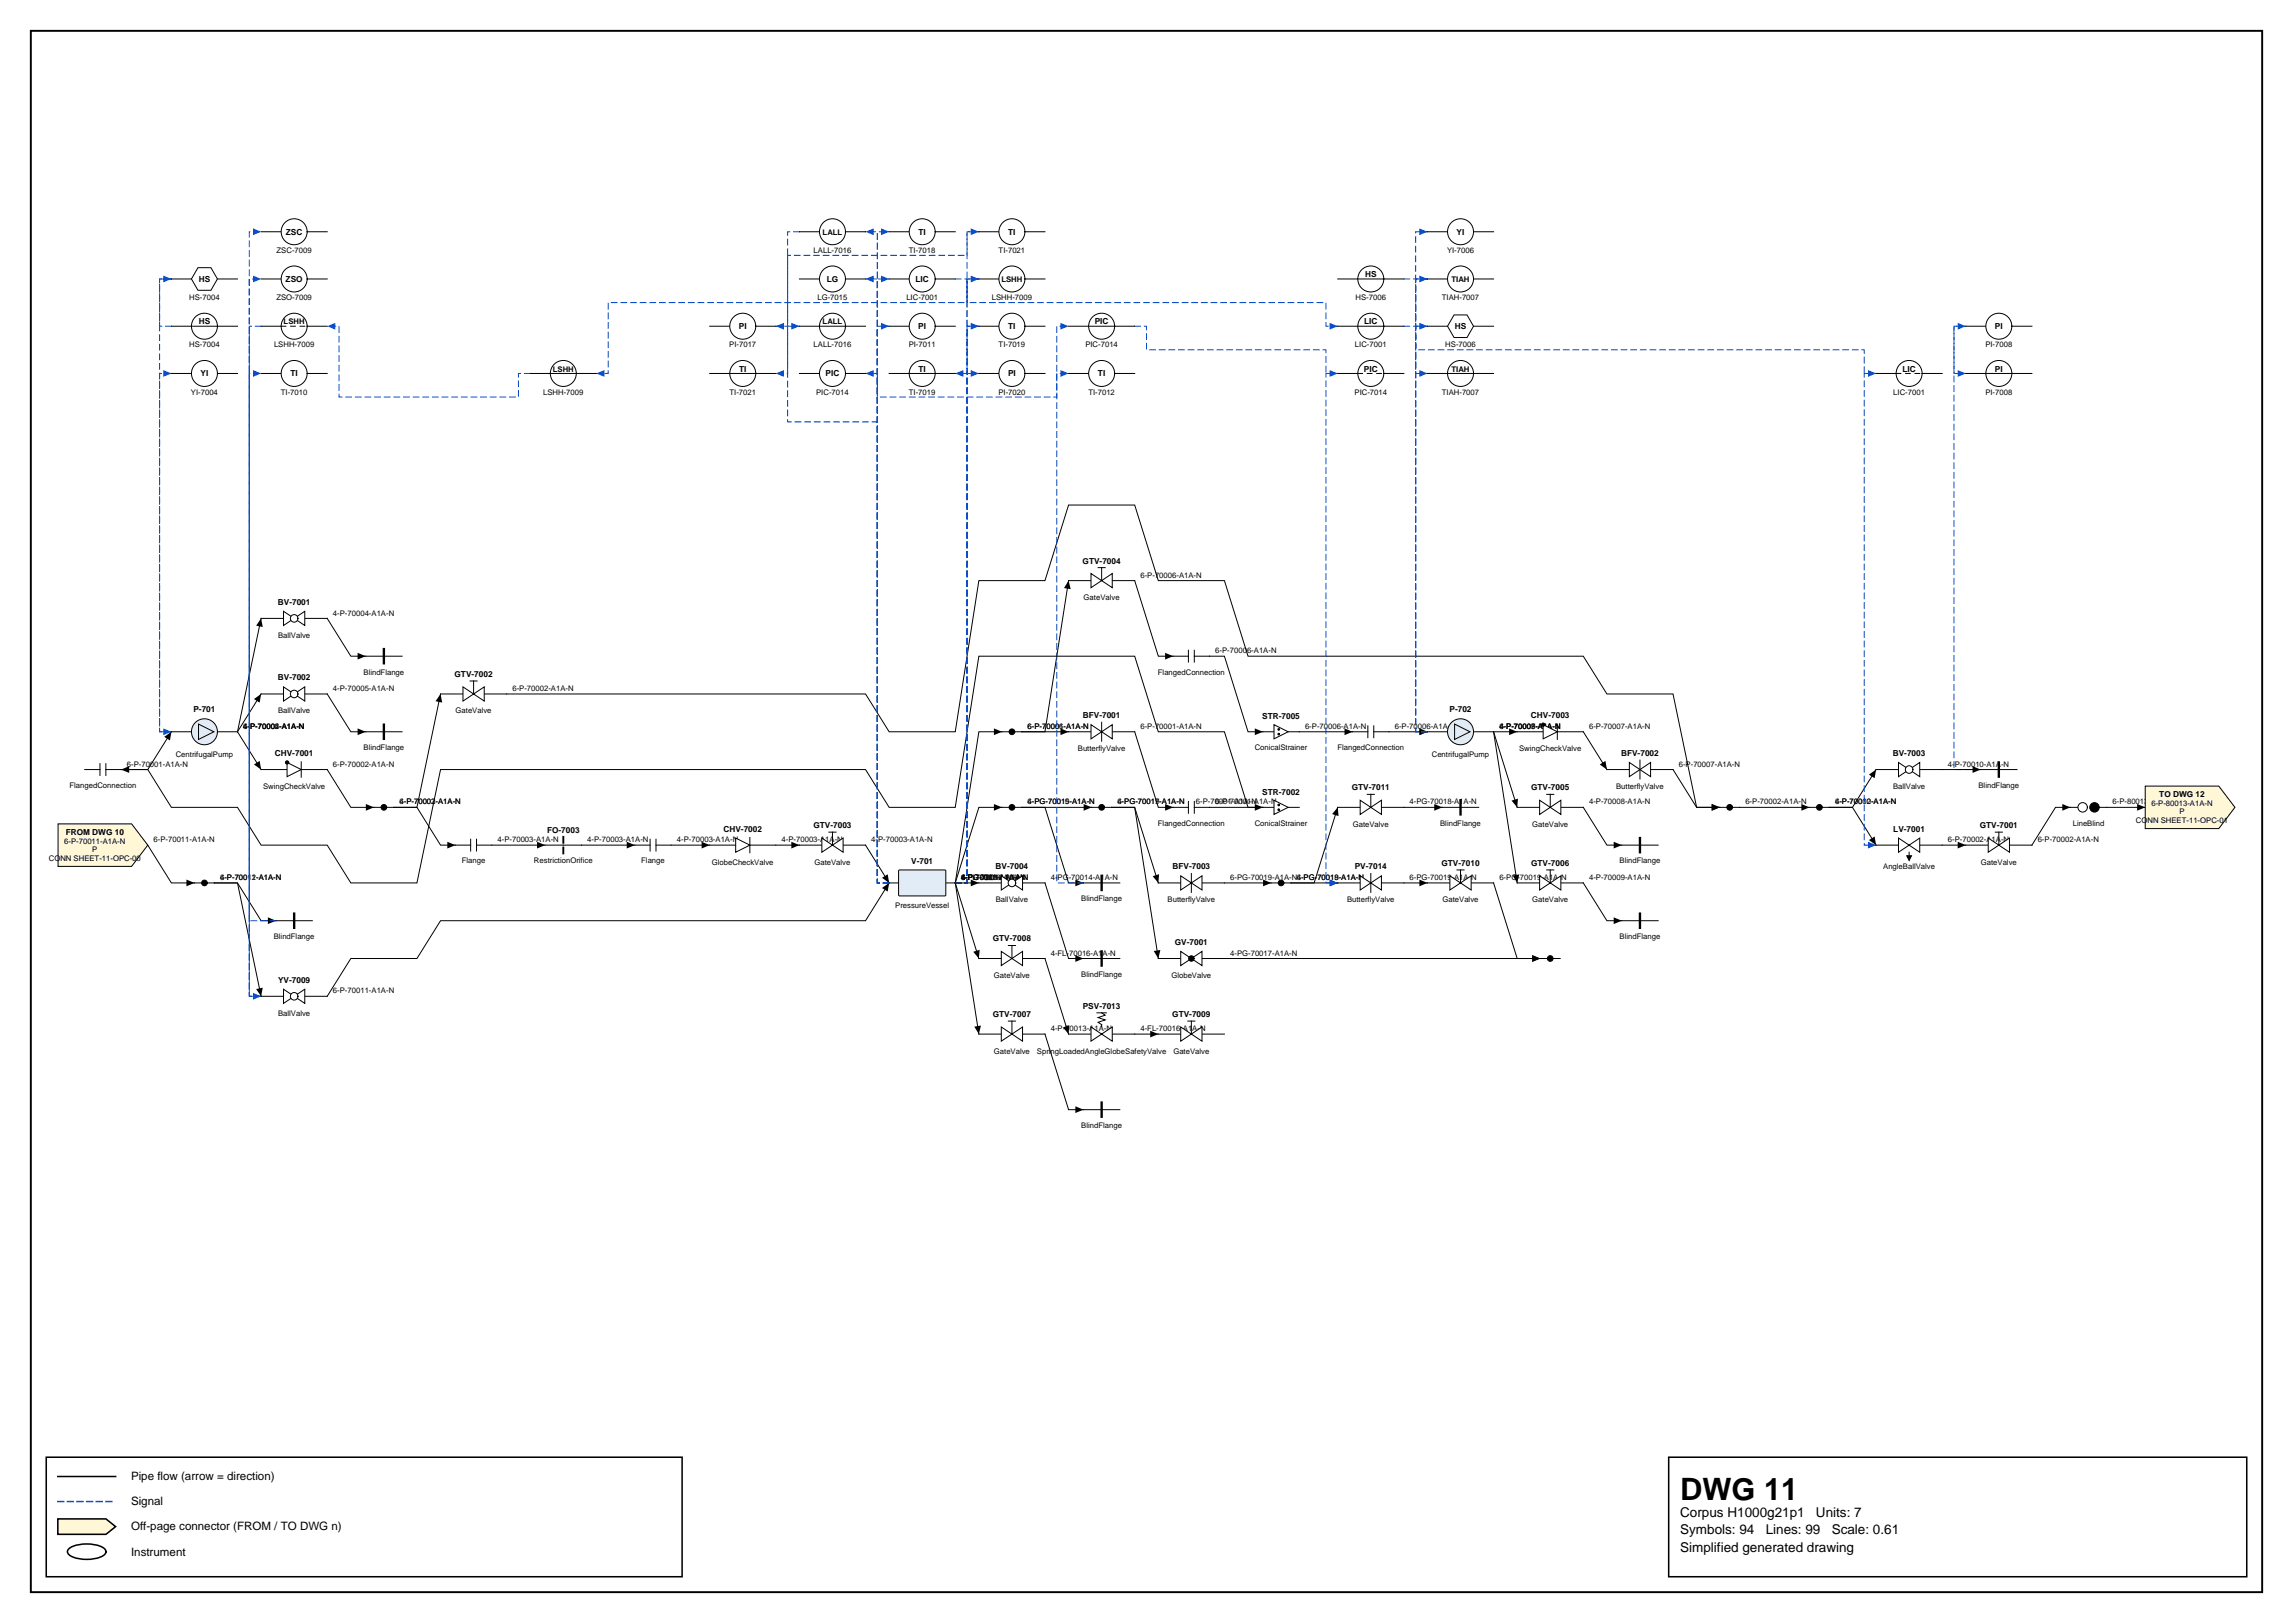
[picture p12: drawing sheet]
<svg xmlns="http://www.w3.org/2000/svg" width="420mm" height="297mm" viewBox="0 0 420 297" stroke-linecap="round" stroke-linejoin="round" font-family="sans-serif">
<defs><g id="words">
<text font-size="5.6" x="307.6" y="274.5">DWG 11</text>
<g font-size="2.5">
<text x="307.6" y="277.6">Corpus H1000g21p1</text>
<text x="307.6" y="280.8">Symbols: 94</text>
<text x="323.3" y="280.8">Lines: 99</text>
<text x="332.5" y="277.6">Units: 7</text>
<text x="335.3" y="280.8">Scale: 0.61</text>
<text x="307.6" y="284">Simplified generated drawing</text>
</g>
<g font-size="2.1">
<text x="24" y="270.9">Pipe flow (arrow = direction)</text>
<text x="24" y="275.5">Signal</text>
<text x="24" y="280.1">Off-page connector (FROM / TO DWG n)</text>
<text x="24" y="284.7">Instrument</text>
</g>
<g font-size="1.5">
<text x="52.3" y="42.9">ZSC</text>
<text x="168.2" y="42.9">TI</text>
<text x="184.6" y="42.9">TI</text>
<text x="266.7" y="42.9">YI</text>
<text x="36.4" y="51.6">HS</text>
<text x="52.3" y="51.6">ZSO</text>
<text x="151.4" y="51.6">LG</text>
<text x="167.6" y="51.6">LIC</text>
<text x="249.9" y="50.7">HS</text>
<text x="36.4" y="59.4">HS</text>
<text x="200.4" y="59.4">PIC</text>
<text x="249.7" y="59.4">LIC</text>
<text x="135.3" y="60.2">PI</text>
<text x="168.1" y="60.2">PI</text>
<text x="184.6" y="60.2">TI</text>
<text x="266.3" y="60.2">HS</text>
<text x="365.2" y="60.2">PI</text>
<text x="36.7" y="68.9">YI</text>
<text x="53.2" y="68.9">TI</text>
<text x="135.3" y="68">TI</text>
<text x="151.2" y="68.9">PIC</text>
<text x="168.2" y="68">TI</text>
<text x="184.5" y="68.9">PI</text>
<text x="201" y="68.9">TI</text>
<text x="249.7" y="68">PIC</text>
<text x="348.3" y="68">LIC</text>
<text x="365.2" y="68">PI</text>
<text x="198.2" y="103.1">GTV-7004</text>
<text x="50.9" y="110.7">BV-7001</text>
<text x="50.9" y="124.5">BV-7002</text>
<text x="83.2" y="123.9">GTV-7002</text>
<text x="35.4" y="130.4">P-701</text>
<text x="198.2" y="131.5">BFV-7001</text>
<text x="231.1" y="131.7">STR-7005</text>
<text x="265.4" y="130.4">P-702</text>
<text x="280.3" y="131.5">CHV-7003</text>
<text x="50.3" y="138.4">CHV-7001</text>
<text x="296.8" y="138.4">BFV-7002</text>
<text x="346.5" y="138.4">BV-7003</text>
<text x="231.1" y="145.5">STR-7002</text>
<text x="247.5" y="144.6">GTV-7011</text>
<text x="280.3" y="144.6">GTV-7005</text>
<text x="395.3" y="146">TO DWG 12</text>
<text x="12" y="152.9">FROM DWG 10</text>
<text x="100.1" y="152.4">FO-7003</text>
<text x="132.5" y="152.2">CHV-7002</text>
<text x="148.9" y="151.6">GTV-7003</text>
<text x="346.6" y="152.2">LV-7001</text>
<text x="362.5" y="151.6">GTV-7001</text>
<text x="166.8" y="158">V-701</text>
<text x="182.3" y="159.1">BV-7004</text>
<text x="214.7" y="159.1">BFV-7003</text>
<text x="248" y="159.1">PV-7014</text>
<text x="263.9" y="158.5">GTV-7010</text>
<text x="280.3" y="158.5">GTV-7006</text>
<text x="181.8" y="172.3">GTV-7008</text>
<text x="215.1" y="172.9">GV-7001</text>
<text x="50.9" y="179.9">YV-7009</text>
<text x="198.2" y="184.6">PSV-7013</text>
<text x="181.8" y="186.1">GTV-7007</text>
<text x="214.6" y="186.1">GTV-7009</text>
</g>
<g font-size="1.4">
<text x="50.6" y="46.3">ZSC-7009</text>
<text x="149" y="46.3">LALL-7016</text>
<text x="150.6" y="42.9">LALL</text>
<text x="166.4" y="46.3">TI-7018</text>
<text x="182.8" y="46.3">TI-7021</text>
<text x="264.9" y="46.3">YI-7006</text>
<text x="183.3" y="51.6">LSHH</text>
<text x="265.7" y="51.6">TIAH</text>
<text x="34.6" y="54.9">HS-7004</text>
<text x="50.6" y="54.9">ZSO-7009</text>
<text x="51.9" y="59.4">LSHH</text>
<text x="149.7" y="54.9">LG-7015</text>
<text x="150.6" y="59.4">LALL</text>
<text x="165.9" y="54.9">LIC-7001</text>
<text x="181.6" y="54.9">LSHH-7009</text>
<text x="248.2" y="54.9">HS-7006</text>
<text x="264" y="54.9">TIAH-7007</text>
<text x="34.6" y="63.6">HS-7004</text>
<text x="50.2" y="63.6">LSHH-7009</text>
<text x="133.5" y="63.6">PI-7017</text>
<text x="149" y="63.6">LALL-7016</text>
<text x="166.4" y="63.6">PI-7011</text>
<text x="182.8" y="63.6">TI-7019</text>
<text x="198.7" y="63.6">PIC-7014</text>
<text x="248.1" y="63.6">LIC-7001</text>
<text x="264.6" y="63.6">HS-7006</text>
<text x="363.5" y="63.6">PI-7008</text>
<text x="101.2" y="68">LSHH</text>
<text x="265.7" y="68">TIAH</text>
<text x="35" y="72.2">YI-7004</text>
<text x="51.4" y="72.2">TI-7010</text>
<text x="99.4" y="72.2">LSHH-7009</text>
<text x="133.6" y="72.2">TI-7021</text>
<text x="149.4" y="72.2">PIC-7014</text>
<text x="166.4" y="72.2">TI-7019</text>
<text x="182.8" y="72.2">PI-7020</text>
<text x="199.3" y="72.2">TI-7012</text>
<text x="248" y="72.2">PIC-7014</text>
<text x="264" y="72.2">TIAH-7007</text>
<text x="346.6" y="72.2">LIC-7001</text>
<text x="363.5" y="72.2">PI-7008</text>
<text x="208.8" y="105.7">6-P-70006-A1A-N</text>
<text x="61" y="112.6">4-P-70004-A1A-N</text>
<text x="198.4" y="109.8">GateValve</text>
<text x="50.9" y="116.7">BallValve</text>
<text x="222.5" y="119.6">6-P-70006-A1A-N</text>
<text x="66.6" y="123.4">BlindFlange</text>
<text x="212" y="123.4">FlangedConnection</text>
<text x="50.9" y="130.6">BallValve</text>
<text x="61" y="126.5">4-P-70005-A1A-N</text>
<text x="83.4" y="130.6">GateValve</text>
<text x="93.8" y="126.5">6-P-70002-A1A-N</text>
<text x="44.5" y="133.4">6-P-70002-A1A-N</text>
<text x="44.5" y="133.4">4-P-70005-A1A-N</text>
<text x="44.5" y="133.4">4-P-70004-A1A-N</text>
<text x="66.6" y="137.3">BlindFlange</text>
<text x="188.1" y="133.4">6-P-70001-A1A-N</text>
<text x="188.1" y="133.4">6-P-70006-A1A-N</text>
<text x="197.3" y="137.5">ButterflyValve</text>
<text x="208.8" y="133.4">6-P-70001-A1A-N</text>
<text x="229.7" y="137.3">ConicalStrainer</text>
<text x="238.9" y="133.4">6-P-70006-A1A-N</text>
<text x="244.8" y="137.3">FlangedConnection</text>
<text x="255.4" y="133.4">6-P-70006-A1A-N</text>
<text x="274.5" y="133.4">4-P-70009-A1A-N</text>
<text x="274.5" y="133.4">4-P-70008-A1A-N</text>
<text x="274.5" y="133.4">6-P-70007-A1A-N</text>
<text x="278.1" y="137.5">SwingCheckValve</text>
<text x="290.9" y="133.4">6-P-70007-A1A-N</text>
<text x="23.2" y="140.3">6-P-70001-A1A-N</text>
<text x="32.2" y="138.6">CentrifugalPump</text>
<text x="61" y="140.3">6-P-70002-A1A-N</text>
<text x="262.1" y="138.6">CentrifugalPump</text>
<text x="307.4" y="140.3">6-P-70007-A1A-N</text>
<text x="356.6" y="140.3">4-P-70010-A1A-N</text>
<text x="12.7" y="144.2">FlangedConnection</text>
<text x="48.2" y="144.4">SwingCheckValve</text>
<text x="73.2" y="147.2">6-P-70002-A1A-N</text>
<text x="73.2" y="147.2">4-P-70003-A1A-N</text>
<text x="188.1" y="147.2">6-PG-70019-A1A-N</text>
<text x="188.1" y="147.2">4-PG-70015-A1A-N</text>
<text x="204.6" y="147.2">6-PG-70019-A1A-N</text>
<text x="204.6" y="147.2">4-PG-70017-A1A-N</text>
<text x="218.9" y="147.2">6-P-70001-A1A-N</text>
<text x="222.5" y="147.2">6-P-70001-A1A-N</text>
<text x="258.1" y="147.2">4-PG-70018-A1A-N</text>
<text x="290.9" y="147.2">4-P-70008-A1A-N</text>
<text x="295.9" y="144.4">ButterflyValve</text>
<text x="319.5" y="147.2">6-P-70002-A1A-N</text>
<text x="336" y="147.2">6-P-70002-A1A-N</text>
<text x="336" y="147.2">4-P-70010-A1A-N</text>
<text x="346.6" y="144.4">BallValve</text>
<text x="362.2" y="144.2">BlindFlange</text>
<text x="386.8" y="147.2">6-P-80013-A1A-N</text>
<text x="393.9" y="147.5">6-P-80013-A1A-N</text>
<text x="399" y="149">P</text>
<text x="11.8" y="154.4">6-P-70011-A1A-N</text>
<text x="16.9" y="155.9">P</text>
<text x="28.1" y="154.1">6-P-70011-A1A-N</text>
<text x="91.1" y="154.1">4-P-70003-A1A-N</text>
<text x="107.5" y="154.1">4-P-70003-A1A-N</text>
<text x="123.9" y="154.1">4-P-70003-A1A-N</text>
<text x="143.1" y="154.1">4-P-70003-A1A-N</text>
<text x="159.5" y="154.1">4-P-70003-A1A-N</text>
<text x="212" y="151.1">FlangedConnection</text>
<text x="229.7" y="151.1">ConicalStrainer</text>
<text x="247.7" y="151.3">GateValve</text>
<text x="263.7" y="151.1">BlindFlange</text>
<text x="280.5" y="151.3">GateValve</text>
<text x="356.6" y="154.1">6-P-70002-A1A-N</text>
<text x="373.1" y="154.1">6-P-70002-A1A-N</text>
<text x="379.5" y="151.1">LineBlind</text>
<text x="391.1" y="150.6">CONN SHEET-11-OPC-01</text>
<text x="8.9" y="157.5">CONN SHEET-11-OPC-00</text>
<text x="40.3" y="161.1">6-P-70011-A1A-N</text>
<text x="40.3" y="161.1">4-P-70012-A1A-N</text>
<text x="84.6" y="158">Flange</text>
<text x="97.8" y="158">RestrictionOrifice</text>
<text x="117.4" y="158">Flange</text>
<text x="130.3" y="158.2">GlobeCheckValve</text>
<text x="149.1" y="158.2">GateValve</text>
<text x="175.9" y="161.1">4-FL-70016-A1A-N</text>
<text x="175.9" y="161.1">6-P-70001-A1A-N</text>
<text x="175.9" y="161.1">6-PG-70019-A1A-N</text>
<text x="175.9" y="161.1">4-P-70013-A1A-N</text>
<text x="175.9" y="161.1">4-PG-70014-A1A-N</text>
<text x="192.4" y="161.1">4-PG-70014-A1A-N</text>
<text x="225.2" y="161.1">6-PG-70019-A1A-N4-PG-70018-A1A-N</text>
<text x="237.4" y="161.1">6-PG-70019-A1A-N</text>
<text x="258.1" y="161.1">6-PG-70019-A1A-N</text>
<text x="274.5" y="161.1">6-PG-70019-A1A-N</text>
<text x="290.9" y="161.1">4-P-70009-A1A-N</text>
<text x="296.5" y="158">BlindFlange</text>
<text x="344.8" y="159.1">AngleBallValve</text>
<text x="362.7" y="158.2">GateValve</text>
<text x="163.9" y="166.2">PressureVessel</text>
<text x="182.3" y="165.2">BallValve</text>
<text x="198" y="164.9">BlindFlange</text>
<text x="213.8" y="165.2">ButterflyValve</text>
<text x="246.6" y="165.2">ButterflyValve</text>
<text x="264.1" y="165.2">GateValve</text>
<text x="280.5" y="165.2">GateValve</text>
<text x="50.1" y="171.9">BlindFlange</text>
<text x="296.5" y="171.9">BlindFlange</text>
<text x="182" y="179">GateValve</text>
<text x="192.4" y="174.9">4-FL-70016-A1A-N</text>
<text x="198" y="178.8">BlindFlange</text>
<text x="214.5" y="179">GlobeValve</text>
<text x="225.2" y="174.9">4-PG-70017-A1A-N</text>
<text x="50.9" y="185.9">BallValve</text>
<text x="61" y="181.8">6-P-70011-A1A-N</text>
<text x="192.4" y="188.7">4-P-70013-A1A-N</text>
<text x="208.8" y="188.7">4-FL-70016-A1A-N</text>
<text x="182" y="192.8">GateValve</text>
<text x="189.8" y="192.8">SpringLoadedAngleGlobeSafetyValve</text>
<text x="214.8" y="192.8">GateValve</text>
<text x="198" y="206.4">BlindFlange</text>
</g>
</g></defs>
<path d="M5.6 5.6h408.6v285.8h-408.6z" fill="none" stroke="#000" stroke-width=".35"/>
<path d="M8.5 266.7h116.4v21.9h-116.4zM10.6 270.2h10.6M305.5 266.7h105.8v21.9h-105.8z" fill="none" stroke="#000" stroke-width=".28"/>
<path d="M10.6 274.8h10.6" fill="none" stroke="#0046c8" stroke-width=".28" stroke-dasharray="1.1 .7"/>
<path d="M10.6 278h8.8l1.8 1.4-1.8 1.4h-8.8z" fill="#fff7d6" stroke="#000" stroke-width=".28"/>
<path d="M12.7 283.4a6.7 6.7 0 0 1 6.3 0 .72 .72 0 0 1 0 1.2 6.7 6.7 0 0 1-6.3 0 .72 .72 0 0 1 0-1.2z" fill="none" stroke="#000" stroke-width=".28"/>
<path d="M97.1 68.4h-2.2v4.3h-32.8v-13h-2.2" fill="none" stroke="#0046c8" stroke-width=".18" stroke-dasharray="1.1 .7"/>
<path d="M59.9 59.7l1.5-.6v1.2z" fill="#0046c8"/>
<path d="M31.4 133.9h-2.2v-65.5h2.2" fill="none" stroke="#0046c8" stroke-width=".18" stroke-dasharray="1.1 .7"/>
<path d="M29.9 67.7l1.5 .7-1.5 .6z" fill="#0046c8"/>
<path d="M47.8 113.2l-4.3 20.7M31.4 133.9l-4.3 6.9h-4.9M43.5 133.9l4.3 6.9M47.8 127l-4.3 6.9M191.3 175.4l4.3 13.9M289.9 161.6l4.3 6.9h2.7" fill="none" stroke="#000" stroke-width=".18"/>
<path d="M47.8 113.2l.3 1.6-1.2-.3zM30.1 134.9l1.3-1-.3 1.6zM46.5 127.9l1.3-.9-.3 1.6zM46.5 139.9l1-.6 .3 1.5zM295.4 167.9l1.5 .6-1.5 .6zM194.6 188l1.2-.3-.2 1.6z" fill="#000"/>
<path d="M362.6 140.8h-4.9v-81.1h2.2" fill="none" stroke="#0046c8" stroke-width=".18" stroke-dasharray="1.1 .7"/>
<path d="M358.4 59.1l1.5 .6-1.5 .6z" fill="#0046c8"/>
<path d="M195.6 106.3l-4.3 27.6h-4.2h8.5M92.8 127h65.7l4.3 6.9h12.1l4.3-27.6h12.1l4.3-13.9h12.1l4.4 13.9h12.1l4.3 13.8h61.4l4.3 6.9h12.1l4.3 20.8h4.3M237.9 133.9h9.7M27.1 154.7l4.3 6.9h4.2M199.9 147.8h-12.8h4.2l4.3 13.8h2.8M289.9 147.8l4.3 6.9h2.7M385.7 147.8h7.1M212.1 161.6l-4.4-13.8h-4.2h4.2l4.4 27.6M191.3 189.3l4.3 13.8h2.8" fill="none" stroke="#000" stroke-width=".18"/>
<path d="M195.6 106.3l.4 1.5-1.2-.2zM194.2 133.3l1.4 .6-1.4 .6zM246.2 133.3l1.4 .6-1.4 .6zM198.4 147.1l1.5 .7-1.5 .6zM295.4 154.1l1.5 .6-1.5 .6zM313.4 147.1l1.5 .7-1.5 .6zM391.3 147.1l1.5 .7-1.5 .6zM34.1 161l1.5 .6-1.5 .6zM196.9 161l1.5 .6-1.5 .6zM211 160.4l1.2-.4-.1 1.6zM211.2 174.1l1.2-.2-.3 1.5zM196.9 202.5l1.5 .6-1.5 .6z" fill="#000"/>
<path d="M174.9 51.1h2.2v4.3h65.7v4.3h2.1" fill="none" stroke="#0046c8" stroke-width=".18" stroke-dasharray="1.1 .7"/>
<path d="M243.4 59.1l1.5 .6-1.5 .6z" fill="#0046c8"/>
<path d="M198.4 161.6h-4.9v-93.2h2.1" fill="none" stroke="#0046c8" stroke-width=".18" stroke-dasharray="1.1 .7"/>
<path d="M194.2 67.7l1.4 .7-1.4 .6z" fill="#0046c8"/>
<path d="M207.7 59.7h2.2v4.3h32.9v4.4h2.1" fill="none" stroke="#0046c8" stroke-width=".18" stroke-dasharray="1.1 .7"/>
<path d="M243.4 67.7l1.5 .7-1.5 .6z" fill="#0046c8"/>
<path d="M318.5 147.8h12.8M343.5 140.8l-4.4 7h-4.2h4.2l4.4 6.9M224.2 161.6h8.5M224.2 175.4h57.8M207.7 189.3h4.4" fill="none" stroke="#000" stroke-width=".18"/>
<path d="M329.8 147.1l1.5 .7-1.5 .6zM342.2 153.7l1-.6 .3 1.6zM342.2 141.8l1.3-1-.3 1.6zM231.2 161l1.5 .6-1.5 .6zM280.5 174.8l1.5 .6-1.5 .6zM210.6 188.6l1.5 .7-1.5 .6z" fill="#000"/>
<path d="M158.5 68.4h2.1v4.3h32.9v-13h2.1" fill="none" stroke="#0046c8" stroke-width=".18" stroke-dasharray="1.1 .7"/>
<path d="M194.2 59.1l1.4 .6-1.4 .6z" fill="#0046c8"/>
<path d="M207.7 133.9l4.4 13.9h2.7" fill="none" stroke="#000" stroke-width=".18"/>
<path d="M213.3 147.1l1.5 .7-1.5 .6z" fill="#000"/>
<path d="M31.4 59.7h-2.2v-8.6h2.2" fill="none" stroke="#0046c8" stroke-width=".18" stroke-dasharray="1.1 .7"/>
<path d="M29.9 50.4l1.5 .7-1.5 .6z" fill="#0046c8"/>
<path d="M106.5 154.7h9.7" fill="none" stroke="#000" stroke-width=".18"/>
<path d="M114.7 154.1l1.5 .6-1.5 .6z" fill="#000"/>
<path d="M31.4 51.1h-2.2v82.8h2.2" fill="none" stroke="#0046c8" stroke-width=".18" stroke-dasharray="1.1 .7"/>
<path d="M29.9 133.3l1.5 .6-1.5 .6z" fill="#0046c8"/>
<path d="M207.7 106.3l4.4 13.8h2.7" fill="none" stroke="#000" stroke-width=".18"/>
<path d="M213.3 119.5l1.5 .6-1.5 .6z" fill="#000"/>
<path d="M47.8 59.7h-2.2v122.6h2.2" fill="none" stroke="#0046c8" stroke-width=".18" stroke-dasharray="1.1 .7"/>
<path d="M46.3 181.7l1.5 .6-1.5 .7z" fill="#0046c8"/>
<path d="M146.4 42.4h-2.2v17.3h2.2" fill="none" stroke="#0046c8" stroke-width=".18" stroke-dasharray="1.1 .7"/>
<path d="M144.9 59.1l1.5 .6-1.5 .6z" fill="#0046c8"/>
<path d="M80.7 127l-4.4 20.8h-4.2h4.2l4.4 6.9h2.7M289.9 133.9l4.3 6.9M221.4 147.8h9.8M257 147.8h7.1M306.3 140.8l4.3 7h4.3" fill="none" stroke="#000" stroke-width=".18"/>
<path d="M80.7 127l.3 1.6-1.3-.3zM81.9 154.1l1.5 .6-1.5 .6zM229.7 147.1l1.5 .7-1.5 .6zM262.6 147.1l1.5 .7-1.5 .6zM292.9 139.9l1-.6 .3 1.5zM313.4 147.1l1.5 .7-1.5 .6z" fill="#000"/>
<path d="M359.9 59.7h-2.2v8.7h2.2" fill="none" stroke="#0046c8" stroke-width=".18" stroke-dasharray="1.1 .7"/>
<path d="M358.4 67.7l1.5 .7-1.5 .6z" fill="#0046c8"/>
<path d="M221.4 120.1h2.8l4.3 13.8h2.7M22.2 140.8h4.9l4.3 7h12.1l4.3 6.9h12.1l4.3 6.9h12.1l4.4-20.8h77.8l4.3 7h12.1l4.3-27.7h28.5l4.4 13.8h12.1l4.3 13.9h2.7M122.9 154.7h7M158.5 154.7l4.3 6.9M355.6 154.7h4.3M50.5 168.5h-2.7l-4.3-6.9h-4.3h4.3l4.3 20.7" fill="none" stroke="#000" stroke-width=".18"/>
<path d="M229.7 133.3l1.5 .6-1.5 .6zM22.2 140.8l1.5-.6v1.3zM128.5 154.1l1.4 .6-1.4 .6zM358.4 154.1l1.5 .6-1.5 .6zM49 167.9l1.5 .6-1.5 .6zM161.5 160.7l1-.7 .3 1.6zM46.9 181l1.2-.2-.3 1.5z" fill="#000"/>
<path d="M47.8 182.3h-2.2v-131.2h2.2" fill="none" stroke="#0046c8" stroke-width=".18" stroke-dasharray="1.1 .7"/>
<path d="M46.3 50.4l1.5 .7-1.5 .6z" fill="#0046c8"/>
<path d="M47.8 182.3h-2.2v-139.9h2.2" fill="none" stroke="#0046c8" stroke-width=".18" stroke-dasharray="1.1 .7"/>
<path d="M46.3 41.8l1.5 .6-1.5 .6z" fill="#0046c8"/>
<path d="M162.8 161.6l-4.3 6.9h-77.8l-4.4 6.9h-12.1l-4.3 6.9" fill="none" stroke="#000" stroke-width=".18"/>
<path d="M161.5 162.5l1.3-.9-.3 1.6z" fill="#000"/>
<path d="M179.2 59.7h-2.1v8.7h-2.2" fill="none" stroke="#0046c8" stroke-width=".18" stroke-dasharray="1.1 .7"/>
<path d="M174.9 68.4l1.5-.7v1.3z" fill="#0046c8"/>
<path d="M261.3 59.7h-2.1v74.2h2.1" fill="none" stroke="#0046c8" stroke-width=".18" stroke-dasharray="1.1 .7"/>
<path d="M259.9 133.3l1.4 .6-1.4 .6z" fill="#0046c8"/>
<path d="M261.3 51.1h-2.1v17.3h2.1" fill="none" stroke="#0046c8" stroke-width=".18" stroke-dasharray="1.1 .7"/>
<path d="M259.9 67.7l1.4 .7-1.4 .6z" fill="#0046c8"/>
<path d="M59.9 140.8l4.3 7h4.3" fill="none" stroke="#000" stroke-width=".18"/>
<path d="M67 147.1l1.5 .7-1.5 .6z" fill="#000"/>
<path d="M257 51.1h2.2v8.6h2.1" fill="none" stroke="#0046c8" stroke-width=".18" stroke-dasharray="1.1 .7"/>
<path d="M259.9 59.1l1.4 .6-1.4 .6z" fill="#0046c8"/>
<path d="M90 154.7h9.8" fill="none" stroke="#000" stroke-width=".18"/>
<path d="M98.3 154.1l1.5 .6-1.5 .6z" fill="#000"/>
<path d="M179.2 51.1h-2.1v4.3h-65.8v13h-2.1" fill="none" stroke="#0046c8" stroke-width=".18" stroke-dasharray="1.1 .7"/>
<path d="M109.2 68.4l1.5-.7v1.3z" fill="#0046c8"/>
<path d="M343.5 68.4h-2.2v86.3h2.2" fill="none" stroke="#0046c8" stroke-width=".18" stroke-dasharray="1.1 .7"/>
<path d="M342 154.1l1.5 .6-1.5 .6z" fill="#0046c8"/>
<path d="M59.9 127l4.3 6.9h2.8M254.3 133.9h7M355.6 140.8h7" fill="none" stroke="#000" stroke-width=".18"/>
<path d="M65.5 133.3l1.5 .6-1.5 .6zM259.9 133.3l1.4 .6-1.4 .6zM361.1 140.2l1.5 .6-1.5 .7z" fill="#000"/>
<path d="M50.5 168.5h-4.9v-100.1h2.2" fill="none" stroke="#0046c8" stroke-width=".18" stroke-dasharray="1.1 .7"/>
<path d="M46.3 67.7l1.5 .7-1.5 .6z" fill="#0046c8"/>
<path d="M59.9 113.2l4.3 6.9h2.8M273.4 133.9l4.4 27.7M273.4 133.9l4.4 13.9M273.4 133.9h4.4M257 161.6h4.3" fill="none" stroke="#000" stroke-width=".18"/>
<path d="M65.5 119.5l1.5 .6-1.5 .6zM276.3 133.3l1.5 .6-1.5 .6zM276.7 146.5l1.2-.3-.1 1.6zM259.9 161l1.4 .6-1.4 .6zM276.9 160.2l1.3-.2-.4 1.6z" fill="#000"/>
<path d="M261.3 133.9h-2.1v-82.8h2.1" fill="none" stroke="#0046c8" stroke-width=".18" stroke-dasharray="1.1 .7"/>
<path d="M259.9 50.4l1.4 .7-1.4 .6z" fill="#0046c8"/>
<path d="M261.3 133.9h-2.1v-91.5h2.1" fill="none" stroke="#0046c8" stroke-width=".18" stroke-dasharray="1.1 .7"/>
<path d="M259.9 41.8l1.4 .6-1.4 .6z" fill="#0046c8"/>
<path d="M244.9 147.8l-4.3 13.8h-4.2h8.5M379 147.8h-2.7l-4.3 6.9" fill="none" stroke="#000" stroke-width=".18"/>
<path d="M244.9 147.8l.2 1.6-1.2-.4zM377.6 147.1l1.4 .7-1.4 .6zM243.4 161l1.5 .6-1.5 .6z" fill="#000"/>
<path d="M244.9 68.4h-2.1v93.2h2.1" fill="none" stroke="#0046c8" stroke-width=".18" stroke-dasharray="1.1 .7"/>
<path d="M243.4 161l1.5 .6-1.5 .6z" fill="#0046c8"/>
<path d="M183.4 133.9h-4.2l-4.3 27.7M183.4 147.8h-4.2l-4.3 13.8M174.9 161.6l4.3 13.8" fill="none" stroke="#000" stroke-width=".18"/>
<path d="M182 133.3l1.4 .6-1.4 .6zM182 147.1l1.4 .7-1.4 .6zM178.2 174.2l1.2-.4-.2 1.6z" fill="#000"/>
<path d="M162.8 161.6h-2.2v-101.9h2.2" fill="none" stroke="#0046c8" stroke-width=".18" stroke-dasharray="1.1 .7"/>
<path d="M161.3 59.1l1.5 .6-1.5 .6z" fill="#0046c8"/>
<path d="M174.9 161.6l4.3 27.7" fill="none" stroke="#000" stroke-width=".18"/>
<path d="M178.4 187.9l1.2-.2-.4 1.6z" fill="#000"/>
<path d="M162.8 161.6h-2.2v-110.5h2.2" fill="none" stroke="#0046c8" stroke-width=".18" stroke-dasharray="1.1 .7"/>
<path d="M161.3 50.4l1.5 .7-1.5 .6z" fill="#0046c8"/>
<path d="M162.8 161.6h-2.2v-119.2h2.2" fill="none" stroke="#0046c8" stroke-width=".18" stroke-dasharray="1.1 .7"/>
<path d="M161.3 41.8l1.5 .6-1.5 .6z" fill="#0046c8"/>
<path d="M162.8 161.6h-2.2v-93.2h-2.1" fill="none" stroke="#0046c8" stroke-width=".18" stroke-dasharray="1.1 .7"/>
<path d="M158.5 68.4l1.4-.7v1.3z" fill="#0046c8"/>
<path d="M162.8 161.6h-2.2v-110.5h-2.1" fill="none" stroke="#0046c8" stroke-width=".18" stroke-dasharray="1.1 .7"/>
<path d="M158.5 51.1l1.4-.7v1.3z" fill="#0046c8"/>
<path d="M162.8 161.6h-2.2v-119.2h-2.1" fill="none" stroke="#0046c8" stroke-width=".18" stroke-dasharray="1.1 .7"/>
<path d="M158.5 42.4l1.4-.6v1.2z" fill="#0046c8"/>
<path d="M174.9 161.6h2.2v-93.2h2.1" fill="none" stroke="#0046c8" stroke-width=".18" stroke-dasharray="1.1 .7"/>
<path d="M177.7 67.7l1.5 .7-1.5 .6z" fill="#0046c8"/>
<path d="M174.9 161.6h2.2v-101.9h2.1" fill="none" stroke="#0046c8" stroke-width=".18" stroke-dasharray="1.1 .7"/>
<path d="M177.7 59.1l1.5 .6-1.5 .6z" fill="#0046c8"/>
<path d="M174.9 161.6h2.2v-110.5h2.1" fill="none" stroke="#0046c8" stroke-width=".18" stroke-dasharray="1.1 .7"/>
<path d="M177.7 50.4l1.5 .7-1.5 .6z" fill="#0046c8"/>
<path d="M174.9 161.6h2.2v-119.2h2.1" fill="none" stroke="#0046c8" stroke-width=".18" stroke-dasharray="1.1 .7"/>
<path d="M177.7 41.8l1.5 .6-1.5 .6z" fill="#0046c8"/>
<path d="M174.9 161.6h4.3" fill="none" stroke="#000" stroke-width=".18"/>
<path d="M177.7 161l1.5 .6-1.5 .6z" fill="#000"/>
<path d="M162.8 161.6h-2.2v-84.4h-16.4v-17.5h-2.2" fill="none" stroke="#0046c8" stroke-width=".18" stroke-dasharray="1.1 .7"/>
<path d="M142 59.7l1.5-.6v1.2z" fill="#0046c8"/>
<path d="M179.2 42.4h-2.1v4.3h-32.9v21.7h-2.2" fill="none" stroke="#0046c8" stroke-width=".18" stroke-dasharray="1.1 .7"/>
<path d="M142 68.4l1.5-.7v1.3z" fill="#0046c8"/>
<path d="M191.3 161.6l4.3 13.8h2.8M273.4 161.6l4.4 13.8h4.2" fill="none" stroke="#000" stroke-width=".18"/>
<path d="M196.9 174.8l1.5 .6-1.5 .6zM280.5 174.8l1.5 .6-1.5 .6z" fill="#000"/>
<path d="M257 59.7h2.2v4.3h82.1v4.4h2.2" fill="none" stroke="#0046c8" stroke-width=".18" stroke-dasharray="1.1 .7"/>
<path d="M342 67.7l1.5 .7-1.5 .6z" fill="#0046c8"/>
<path d="M97.1 68.4h3.7M105.5 68.4h3.7M142 154.7h4.4" fill="none" stroke="#000" stroke-width=".18"/>
<path d="M144.9 154.1l1.5 .6-1.5 .6z" fill="#000"/>
<circle cx="103.1" cy="68.3" r="2.38" fill="#fff" stroke="#000" stroke-width=".18"/>
<path d="M100.8 68.4h4.7M31.4 133.9h3.7M39.8 133.9h3.7" fill="none" stroke="#000" stroke-width=".18"/>
<circle cx="37.4" cy="133.9" r="2.38" fill="#e2ecf7" stroke="#000" stroke-width=".18"/>
<path d="M36.3 132.5l2.9 1.4-2.9 1.4zM277.8 161.6h4.1M285.8 161.6h4.1" fill="none" stroke="#000" stroke-width=".18"/>
<path d="M281.9 160.3l3.9 2.6v-2.6l-3.9 2.6z" fill="#fff" stroke="#000" stroke-width=".18"/>
<path d="M283.2 159.2h1.3M283.8 159.2v2.4M179.2 175.4h4.1M187.2 175.4h4.1" fill="none" stroke="#000" stroke-width=".18"/>
<path d="M183.3 174.1l3.9 2.6v-2.6l-3.9 2.6z" fill="#fff" stroke="#000" stroke-width=".18"/>
<path d="M18.3 139.8v2.1M19.4 139.8v2.1M15.5 140.8h2.8M19.4 140.8h2.8M362.6 140.8h6.7M379 147.8h1.4M384.3 147.8h1.4M184.6 173h1.3M185.3 173v2.4" fill="none" stroke="#000" stroke-width=".18"/>
<path d="M366 139.5v2.6" fill="none" stroke="#000" stroke-width=".43"/>
<circle cx="381.3" cy="147.8" r=".86" fill="#fff" stroke="#000" stroke-width=".18"/>
<g fill="#000" stroke="#000" stroke-width=".18">
<circle cx="185.3" cy="133.9" r=".52"/>
<circle cx="383.5" cy="147.8" r=".86"/>
</g>
<path d="M67 133.9h6.6M80.7 127h4.1M88.7 127h4.1M183.4 133.9h3.7" fill="none" stroke="#000" stroke-width=".18"/>
<path d="M70.3 132.6v2.6" fill="none" stroke="#000" stroke-width=".43"/>
<path d="M84.8 125.7l3.9 2.6v-2.6l-3.9 2.6z" fill="#fff" stroke="#000" stroke-width=".18"/>
<path d="M162.8 68.4h3.7M171.2 68.4h3.7M86.1 124.6h1.3M86.7 124.6v2.4M198.4 175.4h6.6" fill="none" stroke="#000" stroke-width=".18"/>
<path d="M201.7 174.1v2.6" fill="none" stroke="#000" stroke-width=".43"/>
<circle cx="168.8" cy="68.3" r="2.38" fill="#fff" stroke="#000" stroke-width=".18"/>
<path d="M47.8 68.4h3.7M56.2 68.4h3.7M166.5 68.4h4.7" fill="none" stroke="#000" stroke-width=".18"/>
<circle cx="53.9" cy="68.4" r="2.38" fill="#fff" stroke="#000" stroke-width=".18"/>
<path d="M231.2 133.9h2M235.8 133.9h2.1" fill="none" stroke="#000" stroke-width=".18"/>
<path d="M233.2 132.6l2.6 1.3-2.6 1.3z" fill="#fff" stroke="#000" stroke-width=".18"/>
<g fill="#000" stroke="#000" stroke-width=".18">
<circle cx="234.1" cy="134.4" r=".15"/>
<circle cx="234.1" cy="133.5" r=".15"/>
</g>
<path d="M277.8 147.8h4.1M285.8 147.8h4.1" fill="none" stroke="#000" stroke-width=".18"/>
<path d="M281.9 146.5l3.9 2.6v-2.6l-3.9 2.6z" fill="#fff" stroke="#000" stroke-width=".18"/>
<path d="M162.8 59.7h3.7M171.2 59.7h3.7M183.4 147.8h3.7M199.9 147.8h3.6M283.2 145.4h1.3M283.8 145.4v2.4" fill="none" stroke="#000" stroke-width=".18"/>
<g fill="#000" stroke="#000" stroke-width=".18">
<circle cx="185.3" cy="147.8" r=".52"/>
<circle cx="201.7" cy="147.8" r=".52"/>
</g>
<circle cx="168.8" cy="59.7" r="2.38" fill="#fff" stroke="#000" stroke-width=".18"/>
<path d="M10.6 150.8h13.5l3 3.9-3 3.9h-13.5z" fill="#fff7d6" stroke="#000" stroke-width=".18"/>
<path d="M179.2 189.3h4.1M187.2 189.3h4.1" fill="none" stroke="#000" stroke-width=".18"/>
<path d="M183.3 188l3.9 2.6v-2.6l-3.9 2.6z" fill="#fff" stroke="#000" stroke-width=".18"/>
<path d="M162.8 51.1h3.7M171.2 51.1h3.7M184.6 186.9h1.3M185.3 186.9v2.4" fill="none" stroke="#000" stroke-width=".18"/>
<circle cx="168.8" cy="51.1" r="2.38" fill="#fff" stroke="#000" stroke-width=".18"/>
<path d="M195.6 59.7h3.7M204.1 59.7h3.6M198.4 161.6h6.6" fill="none" stroke="#000" stroke-width=".18"/>
<path d="M201.7 160.3v2.6" fill="none" stroke="#000" stroke-width=".43"/>
<circle cx="201.7" cy="59.7" r="2.38" fill="#fff" stroke="#000" stroke-width=".18"/>
<path d="M199.3 59.7h4.8M212.1 161.6h4.1M220.1 161.6h4.1" fill="none" stroke="#000" stroke-width=".18"/>
<path d="M216.2 160.3l3.9 2.6v-2.6l-3.9 2.6z" fill="#fff" stroke="#000" stroke-width=".18"/>
<path d="M359.9 68.4h3.7M368.3 68.4h3.7M218.1 159.9v3.4M314.9 147.8h3.6M331.3 147.8h3.6" fill="none" stroke="#000" stroke-width=".18"/>
<g fill="#000" stroke="#000" stroke-width=".18">
<circle cx="316.7" cy="147.8" r=".52"/>
<circle cx="333.1" cy="147.8" r=".52"/>
</g>
<circle cx="366" cy="68.4" r="2.38" fill="#fff" stroke="#000" stroke-width=".18"/>
<path d="M162.8 42.4h3.7M171.2 42.4h3.7M363.6 68.4h4.7" fill="none" stroke="#000" stroke-width=".18"/>
<circle cx="168.8" cy="42.4" r="2.38" fill="#fff" stroke="#000" stroke-width=".18"/>
<path d="M195.6 189.3h4.1M203.6 189.3h4.1" fill="none" stroke="#000" stroke-width=".18"/>
<path d="M199.7 188l3.9 2.6v-2.6l-3.9 2.6z" fill="#fff" stroke="#000" stroke-width=".18"/>
<path d="M212.1 175.4h4.1M220.1 175.4h4.1M200.8 185.4h1.8M201.7 185.4l.6 .4-1.3 .4 1.3 .5-1.3 .4 .7 .4v.5" fill="none" stroke="#000" stroke-width=".18"/>
<path d="M216.2 174.1l3.9 2.6v-2.6l-3.9 2.6z" fill="#fff" stroke="#000" stroke-width=".18"/>
<circle cx="218.1" cy="175.4" r=".5" fill="#000" stroke="#000" stroke-width=".18"/>
<path d="M146.4 68.4h3.6M154.8 68.4h3.7" fill="none" stroke="#000" stroke-width=".18"/>
<circle cx="152.4" cy="68.4" r="2.38" fill="#fff" stroke="#000" stroke-width=".18"/>
<path d="M195.6 133.9h4.1M203.6 133.9h4.1" fill="none" stroke="#000" stroke-width=".18"/>
<path d="M199.7 132.6l3.9 2.6v-2.6l-3.9 2.6z" fill="#fff" stroke="#000" stroke-width=".18"/>
<path d="M31.4 68.4h3.7M39.8 68.4h3.7M201.7 132.2v3.5" fill="none" stroke="#000" stroke-width=".18"/>
<circle cx="37.4" cy="68.4" r="2.38" fill="#fff" stroke="#000" stroke-width=".18"/>
<path d="M146.4 59.7h3.6M154.8 59.7h3.7" fill="none" stroke="#000" stroke-width=".18"/>
<circle cx="152.4" cy="59.7" r="2.38" fill="#fff" stroke="#000" stroke-width=".18"/>
<path d="M150 59.7h4.8" fill="none" stroke="#000" stroke-width=".18"/>
<path d="M392.8 143.9h13.4l3 3.9-3 3.8h-13.4z" fill="#fff7d6" stroke="#000" stroke-width=".18"/>
<path d="M146.4 51.1h3.6M154.8 51.1h3.7" fill="none" stroke="#000" stroke-width=".18"/>
<circle cx="152.4" cy="51.1" r="2.38" fill="#fff" stroke="#000" stroke-width=".18"/>
<path d="M31.4 59.7h3.7M39.8 59.7h3.7" fill="none" stroke="#000" stroke-width=".18"/>
<circle cx="37.4" cy="59.7" r="2.38" fill="#fff" stroke="#000" stroke-width=".18"/>
<path d="M31.4 51.1h3.7M35.1 59.7h4.7M39.8 51.1h3.7M99.8 154.7h6.7" fill="none" stroke="#000" stroke-width=".18"/>
<path d="M103.1 153.2v1M103.1 155.1v1.1" fill="none" stroke="#000" stroke-width=".35"/>
<path d="M36.2 49h2.4l1.2 2.1-1.2 2h-2.4l-1.1-2z" fill="#fff" stroke="#000" stroke-width=".18"/>
<path d="M195.6 106.3h4.1M203.6 106.3h4.1" fill="none" stroke="#000" stroke-width=".18"/>
<path d="M199.7 105l3.9 2.6v-2.6l-3.9 2.6z" fill="#fff" stroke="#000" stroke-width=".18"/>
<path d="M47.8 59.7h3.7M56.2 59.7h3.7M201 103.9h1.3M201.7 103.9v2.4" fill="none" stroke="#000" stroke-width=".18"/>
<circle cx="53.9" cy="59.7" r="2.38" fill="#fff" stroke="#000" stroke-width=".18"/>
<path d="M51.5 59.7h.8M53.2 59.7h.9M54.9 59.7h.9M146.4 42.4h3.6M154.8 42.4h3.7" fill="none" stroke="#000" stroke-width=".18"/>
<circle cx="152.4" cy="42.4" r="2.38" fill="#fff" stroke="#000" stroke-width=".18"/>
<path d="M47.8 51.1h3.7M56.2 51.1h3.7" fill="none" stroke="#000" stroke-width=".18"/>
<circle cx="53.9" cy="51.1" r="2.38" fill="#fff" stroke="#000" stroke-width=".18"/>
<path d="M261.3 68.4h3.7M269.8 68.4h3.6M68.5 147.8h3.6" fill="none" stroke="#000" stroke-width=".18"/>
<circle cx="70.3" cy="147.8" r=".52" fill="#000" stroke="#000" stroke-width=".18"/>
<circle cx="267.4" cy="68.4" r="2.38" fill="#fff" stroke="#000" stroke-width=".18"/>
<path d="M265 68.4h4.8M294.2 140.8h4.1M302.2 140.8h4.1" fill="none" stroke="#000" stroke-width=".18"/>
<path d="M298.3 139.5l3.9 2.6v-2.6l-3.9 2.6z" fill="#fff" stroke="#000" stroke-width=".18"/>
<path d="M67 120.1h6.6M300.2 139.1v3.5M214.8 147.8h2.8M217.6 146.7v2.1M218.7 147.8h2.7M218.7 146.7v2.1M244.9 147.8h4.1M252.9 147.8h4.1" fill="none" stroke="#000" stroke-width=".18"/>
<path d="M70.3 118.8v2.6" fill="none" stroke="#000" stroke-width=".43"/>
<path d="M249 146.5l3.9 2.6v-2.6l-3.9 2.6z" fill="#fff" stroke="#000" stroke-width=".18"/>
<path d="M277.8 133.9h4.7M285.1 133.9h4.8M250.3 145.4h1.3M251 145.4v2.4M296.9 154.7h6.7" fill="none" stroke="#000" stroke-width=".18"/>
<path d="M300.2 153.4v2.6" fill="none" stroke="#000" stroke-width=".43"/>
<path d="M282.5 132.6l2.6 1.3-2.6 1.3z" fill="#fff" stroke="#000" stroke-width=".18"/>
<path d="M179.2 68.4h3.7M187.6 68.4h3.7M285.1 132.5v2.8" fill="none" stroke="#000" stroke-width=".18"/>
<circle cx="282.5" cy="132.6" r=".3" fill="#000" stroke="#000" stroke-width=".18"/>
<circle cx="185.3" cy="68.4" r="2.38" fill="#fff" stroke="#000" stroke-width=".18"/>
<path d="M359.9 59.7h3.7M368.3 59.7h3.7" fill="none" stroke="#000" stroke-width=".18"/>
<circle cx="366" cy="59.7" r="2.38" fill="#fff" stroke="#000" stroke-width=".18"/>
<path d="M217.6 119v2.2M218.7 119v2.2M214.8 120.1h2.8M218.7 120.1h2.7M146.4 154.7h4.1M154.4 154.7h4.1" fill="none" stroke="#000" stroke-width=".18"/>
<path d="M150.5 153.4l3.9 2.6v-2.6l-3.9 2.6z" fill="#fff" stroke="#000" stroke-width=".18"/>
<path d="M116.2 154.7h2.8M119 153.6v2.2M120.1 154.7h2.8M120.1 153.6v2.2M151.8 152.3h1.3M152.4 152.3v2.4M343.5 154.7h4.1M351.5 154.7h4.1" fill="none" stroke="#000" stroke-width=".18"/>
<path d="M347.6 153.4l3.9 2.6v-2.6l-3.9 2.6z" fill="#fff" stroke="#000" stroke-width=".18"/>
<path d="M231.2 147.8h2M235.8 147.8h2.1M349.5 156v.8" fill="none" stroke="#000" stroke-width=".18"/>
<path d="M349.1 156.6h.9l-.5 .9z" fill="#000" stroke="#000" stroke-width=".18"/>
<path d="M233.2 146.5l2.6 1.3-2.6 1.3z" fill="#fff" stroke="#000" stroke-width=".18"/>
<g fill="#000" stroke="#000" stroke-width=".18">
<circle cx="234.1" cy="147.3" r=".15"/>
<circle cx="234.1" cy="148.2" r=".15"/>
<circle cx="37.4" cy="161.6" r=".52"/>
</g>
<path d="M35.6 161.6h3.6M47.8 182.3h4.1M55.8 182.3h4.1" fill="none" stroke="#000" stroke-width=".18"/>
<g fill="#fff" stroke="#000" stroke-width=".18">
<path d="M51.9 181l3.9 2.6v-2.6l-3.9 2.6z"/>
<circle cx="53.9" cy="182.3" r=".69"/>
</g>
<path d="M179.2 59.7h3.7M187.6 59.7h3.7" fill="none" stroke="#000" stroke-width=".18"/>
<circle cx="185.3" cy="59.7" r="2.38" fill="#fff" stroke="#000" stroke-width=".18"/>
<path d="M261.3 59.7h3.7M269.8 59.7h3.6" fill="none" stroke="#000" stroke-width=".18"/>
<path d="M266.2 57.6h2.4l1.2 2.1-1.2 2.1h-2.4l-1.2-2.1z" fill="#fff" stroke="#000" stroke-width=".18"/>
<path d="M261.3 51.1h3.7M269.8 51.1h3.6" fill="none" stroke="#000" stroke-width=".18"/>
<circle cx="267.4" cy="51.1" r="2.38" fill="#fff" stroke="#000" stroke-width=".18"/>
<path d="M47.8 140.8h4.8M55.1 140.8h4.8" fill="none" stroke="#000" stroke-width=".18"/>
<path d="M52.6 139.5l2.5 1.3-2.5 1.3z" fill="#fff" stroke="#000" stroke-width=".18"/>
<path d="M47.8 42.4h3.7M56.2 42.4h3.7M55.1 139.4v2.8" fill="none" stroke="#000" stroke-width=".18"/>
<circle cx="52.6" cy="139.5" r=".3" fill="#000" stroke="#000" stroke-width=".18"/>
<circle cx="53.9" cy="42.4" r="2.38" fill="#fff" stroke="#000" stroke-width=".18"/>
<path d="M261.3 42.4h3.7M269.8 42.4h3.6" fill="none" stroke="#000" stroke-width=".18"/>
<circle cx="267.4" cy="42.4" r="2.38" fill="#fff" stroke="#000" stroke-width=".18"/>
<path d="M244.9 51.1h3.7M253.3 51.1h3.7" fill="none" stroke="#000" stroke-width=".18"/>
<circle cx="251" cy="51.1" r="2.38" fill="#fff" stroke="#000" stroke-width=".18"/>
<path d="M179.2 51.1h3.7M187.6 51.1h3.7M248.6 51.1h4.7M83.4 154.7h2.8M86.2 153.6v2.2M87.2 154.7h2.8M87.2 153.6v2.2" fill="none" stroke="#000" stroke-width=".18"/>
<circle cx="185.3" cy="51.1" r="2.38" fill="#fff" stroke="#000" stroke-width=".18"/>
<path d="M343.5 68.4h3.6M351.9 68.4h3.7M282 175.4h3.6" fill="none" stroke="#000" stroke-width=".18"/>
<circle cx="283.8" cy="175.4" r=".52" fill="#000" stroke="#000" stroke-width=".18"/>
<circle cx="349.5" cy="68.4" r="2.38" fill="#fff" stroke="#000" stroke-width=".18"/>
<path d="M347.1 68.4h.9M348.9 68.4h.8M350.6 68.4h.9M47.8 127h4.1M55.8 127h4.1M247.6 133.9h2.8M250.4 132.8v2.2M251.5 133.9h2.8M251.5 132.8v2.2" fill="none" stroke="#000" stroke-width=".18"/>
<g fill="#fff" stroke="#000" stroke-width=".18">
<path d="M51.9 125.7l3.9 2.6v-2.6l-3.9 2.6z"/>
<circle cx="53.9" cy="127" r=".69"/>
</g>
<path d="M343.5 140.8h4.1M351.5 140.8h4.1" fill="none" stroke="#000" stroke-width=".18"/>
<g fill="#fff" stroke="#000" stroke-width=".18">
<path d="M347.6 139.5l3.9 2.6v-2.6l-3.9 2.6z"/>
<circle cx="349.5" cy="140.8" r=".69"/>
</g>
<path d="M50.5 168.5h6.7M244.9 161.6h4.1M252.9 161.6h4.1" fill="none" stroke="#000" stroke-width=".18"/>
<path d="M53.9 167.2v2.6" fill="none" stroke="#000" stroke-width=".43"/>
<path d="M249 160.3l3.9 2.6v-2.6l-3.9 2.6z" fill="#fff" stroke="#000" stroke-width=".18"/>
<path d="M47.8 113.2h4.1M55.8 113.2h4.1M251 159.9v3.4" fill="none" stroke="#000" stroke-width=".18"/>
<g fill="#fff" stroke="#000" stroke-width=".18">
<path d="M51.9 111.9l3.9 2.6v-2.6l-3.9 2.6z"/>
<circle cx="53.9" cy="113.2" r=".69"/>
</g>
<path d="M261.3 133.9h3.7M269.8 133.9h3.6" fill="none" stroke="#000" stroke-width=".18"/>
<circle cx="267.4" cy="133.9" r="2.38" fill="#e2ecf7" stroke="#000" stroke-width=".18"/>
<path d="M266.3 132.5l2.8 1.4-2.8 1.4zM359.9 154.7h4.1M367.9 154.7h4.1" fill="none" stroke="#000" stroke-width=".18"/>
<path d="M364 153.4l3.9 2.6v-2.6l-3.9 2.6z" fill="#fff" stroke="#000" stroke-width=".18"/>
<path d="M244.9 68.4h3.7M253.3 68.4h3.7M365.3 152.3h1.3M366 152.3v2.4M232.7 161.6h3.7M296.9 168.5h6.7" fill="none" stroke="#000" stroke-width=".18"/>
<circle cx="234.5" cy="161.6" r=".52" fill="#000" stroke="#000" stroke-width=".18"/>
<path d="M300.2 167.2v2.6" fill="none" stroke="#000" stroke-width=".43"/>
<circle cx="251" cy="68.3" r="2.38" fill="#fff" stroke="#000" stroke-width=".18"/>
<path d="M248.6 68.4h.9M250.3 68.4h.9M252 68.4h.9M162.8 161.6h1.7M173.2 161.6h1.7" fill="none" stroke="#000" stroke-width=".18"/>
<path d="M164.6 159.3h8.5v4.6h-8.5z" fill="#e2ecf7" stroke="#000" stroke-width=".18"/>
<path d="M179.2 42.4h3.7M187.6 42.4h3.7M264.1 147.8h6.6" fill="none" stroke="#000" stroke-width=".18"/>
<path d="M267.4 146.5v2.6" fill="none" stroke="#000" stroke-width=".43"/>
<circle cx="185.3" cy="42.4" r="2.38" fill="#fff" stroke="#000" stroke-width=".18"/>
<path d="M179.2 161.6h4.1M187.2 161.6h4.1" fill="none" stroke="#000" stroke-width=".18"/>
<g fill="#fff" stroke="#000" stroke-width=".18">
<path d="M183.3 160.3l3.9 2.6v-2.6l-3.9 2.6z"/>
<circle cx="185.3" cy="161.6" r=".69"/>
</g>
<path d="M261.3 161.6h4.1M269.3 161.6h4.1" fill="none" stroke="#000" stroke-width=".18"/>
<path d="M265.4 160.3l3.9 2.6v-2.6l-3.9 2.6z" fill="#fff" stroke="#000" stroke-width=".18"/>
<path d="M244.9 59.7h3.7M253.3 59.7h3.7M266.7 159.2h1.3M267.4 159.2v2.4" fill="none" stroke="#000" stroke-width=".18"/>
<circle cx="251" cy="59.7" r="2.38" fill="#fff" stroke="#000" stroke-width=".18"/>
<path d="M248.6 59.7h4.7M212.1 189.3h4.1M220.1 189.3h4.1M198.4 203.1h6.6" fill="none" stroke="#000" stroke-width=".18"/>
<path d="M201.7 201.8v2.6" fill="none" stroke="#000" stroke-width=".43"/>
<path d="M216.2 188l3.9 2.6v-2.6l-3.9 2.6z" fill="#fff" stroke="#000" stroke-width=".18"/>
<path d="M129.9 68.4h3.7M138.4 68.4h3.6M217.5 186.9h1.3M218.1 186.9v2.4" fill="none" stroke="#000" stroke-width=".18"/>
<circle cx="136" cy="68.4" r="2.38" fill="#fff" stroke="#000" stroke-width=".18"/>
<path d="M133.6 68.4h4.8M129.9 154.7h4.8M137.3 154.7h4.7" fill="none" stroke="#000" stroke-width=".18"/>
<path d="M134.7 153.4l2.6 1.3-2.6 1.3z" fill="#fff" stroke="#000" stroke-width=".18"/>
<path d="M195.6 68.4h3.7M204.1 68.4h3.6M137.3 153.3v2.8" fill="none" stroke="#000" stroke-width=".18"/>
<circle cx="201.7" cy="68.4" r="2.38" fill="#fff" stroke="#000" stroke-width=".18"/>
<path d="M129.9 59.7h3.7M138.4 59.7h3.6" fill="none" stroke="#000" stroke-width=".18"/>
<circle cx="136" cy="59.7" r="2.38" fill="#fff" stroke="#000" stroke-width=".18"/>
<use href="#words"/>
</svg>
